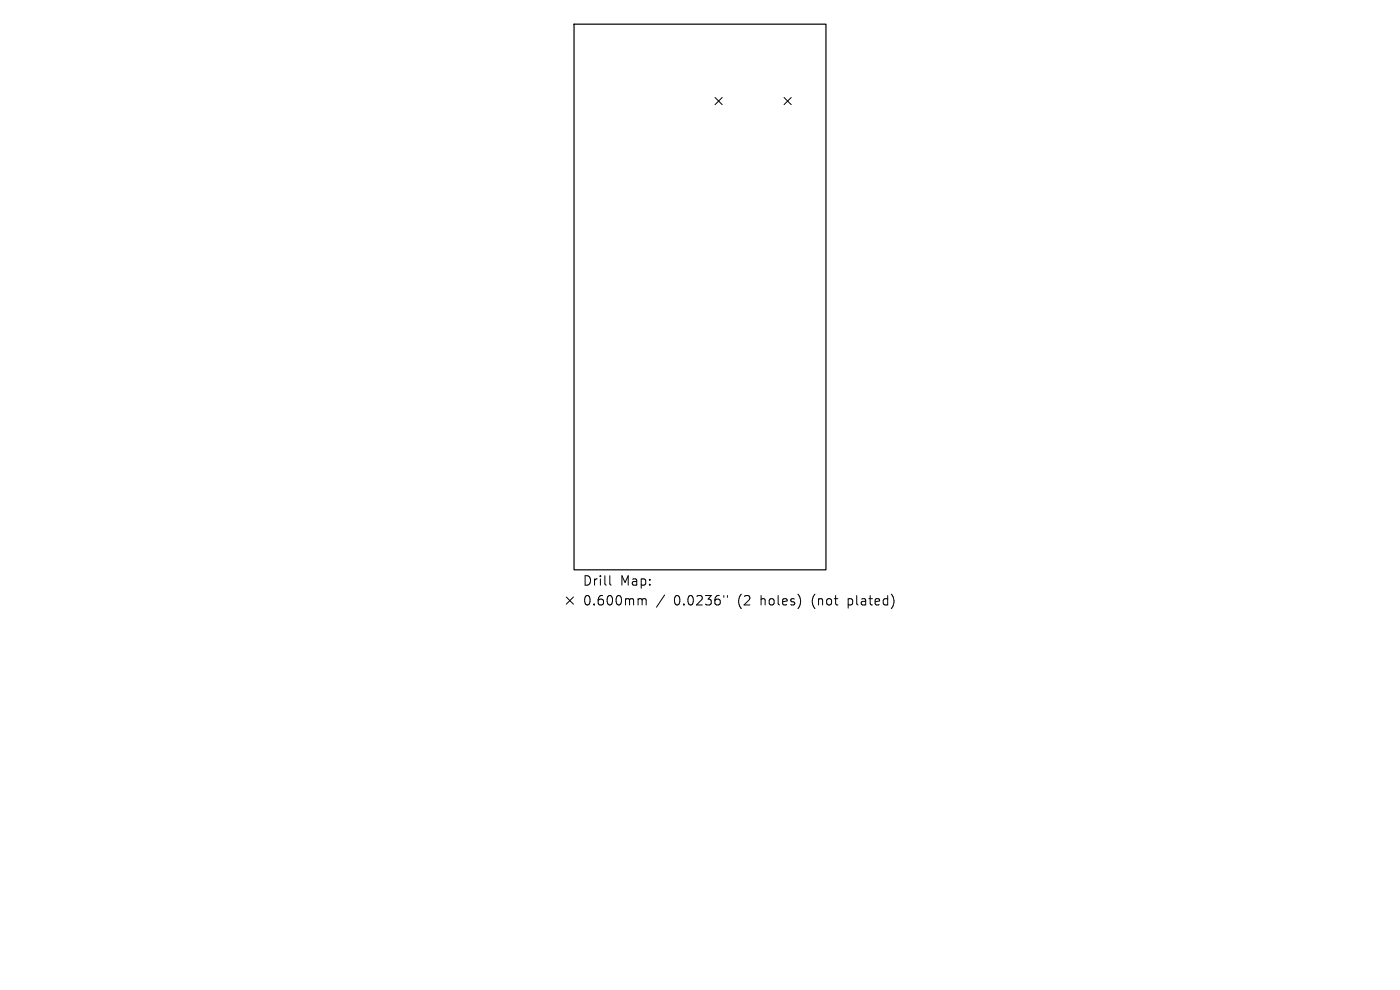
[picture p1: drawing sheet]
<svg xmlns="http://www.w3.org/2000/svg" width="297mm" height="210mm" viewBox="0 0 297 210" stroke-linecap="round" stroke-linejoin="round" font-family="sans-serif">
<defs><g id="words">
<g font-size="2.8">
<text x="123.7" y="124.5">Drill</text>
<text x="131.6" y="124.5">Map:</text>
<text x="123.7" y="128.7">0.600mm</text>
<text x="142.9" y="128.7">0.0236&quot;</text>
<text x="156.5" y="128.7">(2</text>
<text x="161.4" y="128.7">holes)</text>
<text x="172.3" y="128.7">(not</text>
<text x="180.1" y="128.7">plated)</text>
</g>
</g></defs>
<path d="M121.8 5.1h53.4v115.8h-53.4z" fill="none" stroke="#000" stroke-width=".25"/>
<g fill="none" stroke="#000" stroke-width=".21">
<path d="M151.7 20.7l1.5 1.5M153.2 20.7l-1.5 1.5M166.3 20.7l1.6 1.5M167.9 20.7l-1.6 1.5M120.1 126.6l1.6 1.6M121.7 126.6l-1.6 1.6M129.4 122.1v1.7l.3 .3M135.9 127l.3 .3M136.2 127.3v1M136.2 127.3l.3-.3 .5 .1 .1 1.2M141 126.2l-1.7 2.6M153.6 126.3v.4"/>
<path d="M154.3 126.3v.4M169.7 126.9v1.3M189.2 126.1a2.35 2.35 0 0 1 0 2.9"/>
</g>
<use href="#words"/>
</svg>
